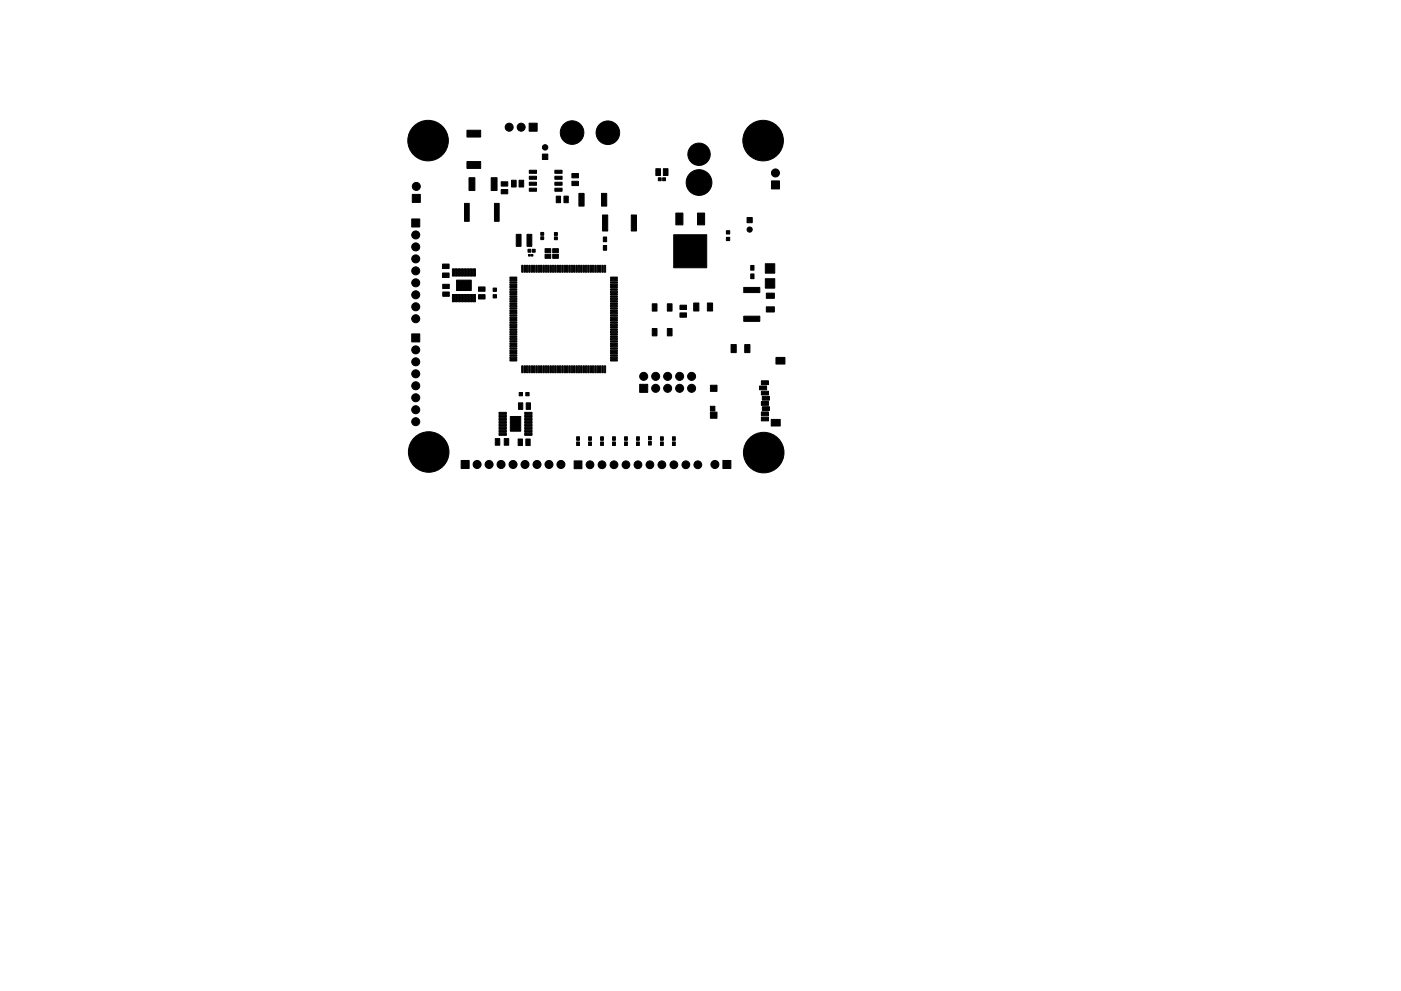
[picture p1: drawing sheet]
<svg xmlns="http://www.w3.org/2000/svg" width="297mm" height="210mm" viewBox="0 0 297 210" stroke-linecap="round" stroke-linejoin="round" font-family="sans-serif">
<g fill="#000" stroke="#000" stroke-width=".21">
<path d="M99.4 37.7h1.3v2.7h-1.3zM99 34.3h2.9v1.4h-2.9zM99 27.6h2.9v1.5h-2.9zM104.1 37.7h1.3v2.7h-1.3zM106.3 38.6h1.4v.9h-1.4zM108.5 38.2h.9v1.5h-.9zM110.1 38.2h.9v1.5h-.9zM112.2 26.1h1.7v1.7h-1.7zM112.2 38.7h1.6v.6h-1.6zM112.2 37.4h1.6v.6h-1.6zM112.2 36.1h1.6v.7h-1.6zM115 32.7h1.2v1.1h-1.2z"/>
<path d="M117.6 36.1h1.6v.7h-1.6zM117.6 37.4h1.6v.6h-1.6zM117.6 38.7h1.6v.6h-1.6zM121.3 38.5h1.3v.9h-1.3zM121.3 36.8h1.3v.9h-1.3zM139.6 37.7h.6v.6h-.6zM139.1 35.8h.9v1.4h-.9zM140.5 37.7h.6v.6h-.6zM140.6 35.8h1v1.4h-1zM163.6 38.4h1.7v1.7h-1.7zM87.3 46.5h1.7v1.7h-1.7zM87.4 41.2h1.7v1.7h-1.7z"/>
<path d="M93.8 57.9h1.4v1h-1.4zM93.8 56h1.4v1h-1.4zM95.9 57h.5v1.6h-.5zM96.6 57h.4v1.6h-.4zM96.8 59.4h3.1v2.2h-3.1zM97.2 57h.4v1.6h-.4zM97.8 57h.5v1.6h-.5zM98.5 57h.4v1.6h-.4zM98.5 43.2h1v3.8h-1zM99.1 57h.4v1.6h-.4zM99.7 57h.5v1.6h-.5zM100.4 57h.4v1.6h-.4z"/>
<path d="M104.8 43.2h1v3.8h-1zM106.3 40.2h1.4v.9h-1.4zM109.5 49.7h1v2.6h-1zM108.1 59.8h1.4l.1 .2-1.4 .1zM108.1 59.3h1.4l.1 .2-1.4 .1zM108.1 58.8h1.4l.1 .2-1.4 .1zM110.6 56.3h.3l-.1 1.5-.2-.1zM111.1 56.3h.3l-.1 1.5-.2-.1zM111.7 49.7h1.1v2.6h-1.1zM111.6 56.3h.3l-.1 1.5-.2-.1zM111.9 52.9h.6v.6h-.6zM112.1 56.3h.3l-.1 1.5-.2-.1z"/>
<path d="M112.1 54h.3v.3h-.3zM112.6 56.3h.3l-.1 1.5-.2-.1zM112.9 52.9h.6v.6h-.6zM112.6 54h.4v.3h-.4zM113.1 56.3h.3l-.1 1.5-.2-.1zM112.2 39.9h1.6v.7h-1.6zM113.6 56.3h.3l-.1 1.5-.2-.1zM114.1 56.3h.3l-.1 1.5-.2-.1zM114.6 56.3h.3l-.1 1.5-.2-.1zM114.7 49.3h.6v.6h-.6zM114.7 50.2h.6v.6h-.6zM115.1 56.3h.3l-.1 1.5-.2-.1z"/>
<path d="M115.6 52.8h1.2v.8h-1.2zM115.6 54h1.2v.8h-1.2zM115.6 56.3h.3l-.1 1.5-.2-.1zM116.1 56.3h.3l-.1 1.5-.2-.1zM116.6 56.3h.3l-.1 1.5-.2-.1zM117.2 52.8h1.2v.8h-1.2zM117.2 54h1.2v.8h-1.2zM117.1 56.3h.3l-.1 1.5-.2-.1zM117.6 56.3h.3l-.1 1.5-.2-.1zM117.9 41.6h.9v1.4h-.9zM117.6 50.3h.6v.6h-.6zM117.6 49.3h.6v.6h-.6z"/>
<path d="M118.1 56.3h.3l-.1 1.5-.2-.1zM118.6 56.3h.3l-.1 1.5-.2-.1zM117.6 39.9h1.6v.7h-1.6zM119.1 56.3h.3l-.1 1.5-.2-.1zM119.6 41.6h.9v1.4h-.9zM119.6 56.3h.3l-.1 1.5-.2-.1zM120.1 56.3h.3l-.1 1.5-.2-.1zM120.6 56.3h.3l-.1 1.5-.2-.1zM121.1 56.3h.3l-.1 1.5-.2-.1zM121.6 56.3h.3l-.1 1.5-.2-.1zM122.1 56.3h.3l-.1 1.5-.2-.1zM122.7 41h1.1v2.7h-1.1z"/>
<path d="M122.6 56.3h.3l-.1 1.5-.2-.1zM123.1 56.3h.3l-.1 1.5-.2-.1zM123.6 56.3h.3l-.1 1.5-.2-.1zM124.1 56.3h.3l-.1 1.5-.2-.1zM124.6 56.3h.3l-.1 1.5-.2-.1zM125.1 56.3h.3l-.1 1.5-.2-.1zM125.6 56.3h.3l-.1 1.5-.2-.1zM126.1 56.3h.3l-.1 1.5-.2-.1zM126.6 56.3h.3l-.1 1.5-.2-.1zM127.1 56.3h.3l-.1 1.5-.2-.1zM127.5 41h1.1v2.7h-1.1zM127.7 45.6h1.1v3.4h-1.1z"/>
<path d="M127.6 56.3h.3l-.1 1.5-.2-.1zM127.9 50.3h.7v1h-.7zM127.9 52.1h.7v1h-.7zM128.1 56.3h.3l-.1 1.5-.2-.1zM129.5 58.8h1.3l.1 .2-1.4 .1zM129.5 59.3h1.3l.1 .2-1.4 .1zM129.5 59.8h1.3l.1 .2-1.4 .1zM133.8 45.6h1.1v3.4h-1.1zM142.8 49.8h7v7h-7zM143.3 45.2h1.5v2.5h-1.5zM147.9 45.2h1.5v2.5h-1.5zM154 50.3h.7v.7h-.7z"/>
<path d="M154 48.9h.7v.7h-.7zM158.4 46.2h1.1v1.1h-1.1zM159.2 58.1h.7v1h-.7zM159.2 56.3h.7v1h-.7zM162.3 56h2v2h-2zM87.3 70.8h1.7v1.7h-1.7zM93.9 60.3h1.4v.9h-1.4zM93.9 62h1.4v.9h-1.4zM95.9 62.5h.5v1.5h-.5zM96.6 62.5h.4v1.5h-.4zM97.2 62.5h.4v1.5h-.4zM97.8 62.5h.5v1.5h-.5z"/>
<path d="M98.5 62.5h.4v1.5h-.4zM99.1 62.5h.4v1.5h-.4zM99.7 62.5h.5v1.5h-.5zM100.4 62.5h.4v1.5h-.4zM101.4 62.5h1.4v.9h-1.4zM101.4 60.9h1.4v.9h-1.4zM104.6 61.1h.7v.7h-.7zM104.6 62.5h.7v.7h-.7zM108.1 76.3h1.4l.1 .2-1.4 .1zM108.1 75.8h1.4l.1 .2-1.4 .1zM108.1 75.3h1.4l.1 .2-1.4 .1zM108.1 74.8h1.4l.1 .2-1.4 .1z"/>
<path d="M108.1 74.3h1.4l.1 .2-1.4 .1zM108.1 73.8h1.4l.1 .2-1.4 .1zM108.1 73.3h1.4l.1 .2-1.4 .1zM108.1 72.8h1.4l.1 .2-1.4 .1zM108.1 72.3h1.4l.1 .2-1.4 .1zM108.1 71.8h1.4l.1 .2-1.4 .1zM108.1 71.3h1.4l.1 .2-1.4 .1zM108.1 70.8h1.4l.1 .2-1.4 .1zM108.1 70.3h1.4l.1 .2-1.4 .1zM108.1 69.8h1.4l.1 .2-1.4 .1zM108.1 69.3h1.4l.1 .2-1.4 .1zM108.1 68.8h1.4l.1 .2-1.4 .1z"/>
<path d="M108.1 68.3h1.4l.1 .2-1.4 .1zM108.1 67.8h1.4l.1 .2-1.4 .1zM108.1 67.3h1.4l.1 .2-1.4 .1zM108.1 66.8h1.4l.1 .2-1.4 .1zM108.1 66.3h1.4l.1 .2-1.4 .1zM108.1 65.8h1.4l.1 .2-1.4 .1zM108.1 65.3h1.4l.1 .2-1.4 .1zM108.1 64.8h1.4l.1 .2-1.4 .1zM108.1 64.3h1.4l.1 .2-1.4 .1zM108.1 63.8h1.4l.1 .2-1.4 .1zM108.1 63.3h1.4l.1 .2-1.4 .1zM108.1 62.8h1.4l.1 .2-1.4 .1z"/>
<path d="M108.1 62.3h1.4l.1 .2-1.4 .1zM108.1 61.8h1.4l.1 .2-1.4 .1zM108.1 61.3h1.4l.1 .2-1.4 .1zM108.1 60.8h1.4l.1 .2-1.4 .1zM108.1 60.3h1.4l.1 .2-1.4 .1zM110.6 77.6l.3 .1-.1 1.4-.2-.1zM111.1 77.6l.3 .1-.1 1.4-.2-.1zM111.6 77.6l.3 .1-.1 1.4-.2-.1zM112.1 77.6l.3 .1-.1 1.4-.2-.1zM112.6 77.6l.3 .1-.1 1.4-.2-.1zM113.1 77.6l.3 .1-.1 1.4-.2-.1zM113.6 77.6l.3 .1-.1 1.4-.2-.1z"/>
<path d="M114.1 77.6l.3 .1-.1 1.4-.2-.1zM114.6 77.6l.3 .1-.1 1.4-.2-.1zM115.1 77.6l.3 .1-.1 1.4-.2-.1zM115.6 77.6l.3 .1-.1 1.4-.2-.1zM116.1 77.6l.3 .1-.1 1.4-.2-.1zM116.6 77.6l.3 .1-.1 1.4-.2-.1zM117.1 77.6l.3 .1-.1 1.4-.2-.1zM117.6 77.6l.3 .1-.1 1.4-.2-.1zM118.1 77.6l.3 .1-.1 1.4-.2-.1zM118.6 77.6l.3 .1-.1 1.4-.2-.1zM119.1 77.6l.3 .1-.1 1.4-.2-.1zM119.6 77.6l.3 .1-.1 1.4-.2-.1z"/>
<path d="M120.1 77.6l.3 .1-.1 1.4-.2-.1zM120.6 77.6l.3 .1-.1 1.4-.2-.1zM121.1 77.6l.3 .1-.1 1.4-.2-.1zM121.6 77.6l.3 .1-.1 1.4-.2-.1zM122.1 77.6l.3 .1-.1 1.4-.2-.1zM122.6 77.6l.3 .1-.1 1.4-.2-.1zM123.1 77.6l.3 .1-.1 1.4-.2-.1zM123.6 77.6l.3 .1-.1 1.4-.2-.1zM124.1 77.6l.3 .1-.1 1.4-.2-.1zM124.6 77.6l.3 .1-.1 1.4-.2-.1zM125.1 77.6l.3 .1-.1 1.4-.2-.1zM125.6 77.6l.3 .1-.1 1.4-.2-.1z"/>
<path d="M126.1 77.6l.3 .1-.1 1.4-.2-.1zM126.6 77.6l.3 .1-.1 1.4-.2-.1zM127.1 77.6l.3 .1-.1 1.4-.2-.1zM127.6 77.6l.3 .1-.1 1.4-.2-.1zM128.1 77.6l.3 .1-.1 1.4-.2-.1zM129.5 60.3h1.3l.1 .2-1.4 .1zM129.5 60.8h1.3l.1 .2-1.4 .1zM129.5 61.3h1.3l.1 .2-1.4 .1zM129.5 61.8h1.3l.1 .2-1.4 .1zM129.5 62.3h1.3l.1 .2-1.4 .1zM129.5 62.8h1.3l.1 .2-1.4 .1zM129.5 63.3h1.3l.1 .2-1.4 .1z"/>
<path d="M129.5 63.8h1.3l.1 .2-1.4 .1zM129.5 64.3h1.3l.1 .2-1.4 .1zM129.5 64.8h1.3l.1 .2-1.4 .1zM129.5 65.3h1.3l.1 .2-1.4 .1zM129.5 65.8h1.3l.1 .2-1.4 .1zM129.5 66.3h1.3l.1 .2-1.4 .1zM129.5 66.8h1.3l.1 .2-1.4 .1zM129.5 67.3h1.3l.1 .2-1.4 .1zM129.5 67.8h1.3l.1 .2-1.4 .1zM129.5 68.3h1.3l.1 .2-1.4 .1zM129.5 68.8h1.3l.1 .2-1.4 .1zM129.5 69.3h1.3l.1 .2-1.4 .1z"/>
<path d="M129.5 69.8h1.3l.1 .2-1.4 .1zM129.5 70.3h1.3l.1 .2-1.4 .1zM129.5 70.8h1.3l.1 .2-1.4 .1zM129.5 71.3h1.3l.1 .2-1.4 .1zM129.5 71.8h1.3l.1 .2-1.4 .1zM129.5 72.3h1.3l.1 .2-1.4 .1zM129.5 72.8h1.3l.1 .2-1.4 .1zM129.5 73.3h1.3l.1 .2-1.4 .1zM129.5 73.8h1.3l.1 .2-1.4 .1zM129.5 74.3h1.3l.1 .2-1.4 .1zM129.5 74.8h1.3l.1 .2-1.4 .1zM129.5 75.3h1.3l.1 .2-1.4 .1z"/>
<path d="M129.5 75.8h1.3l.1 .2-1.4 .1zM129.5 76.3h1.3l.1 .2-1.4 .1zM138.3 64.5h1v1.5h-1zM138.3 69.7h1v1.6h-1zM141.5 64.5h1v1.5h-1zM141.5 69.7h1v1.6h-1zM144.2 66.4h1.4v.9h-1.4zM144.2 64.8h1.4v.9h-1.4zM147.1 64.3h1.1v1.7h-1.1zM150 64.3h1.1v1.7h-1.1zM155 73.1h1.1v1.7h-1.1zM157.7 61h3.4v1.1h-3.4z"/>
<path d="M157.7 67.1h3.4v1.1h-3.4zM157.9 73.1h1.1v1.7h-1.1zM162.3 59.1h2v2h-2zM162.5 62.2h1.7v1.1h-1.7zM162.5 65.1h1.7v1.1h-1.7zM164.5 75.8h1.9v1.4h-1.9zM97.8 97.7h1.7v1.7h-1.7zM105 93.1h1v1.4h-1zM106.9 93.1h1v1.4h-1zM105.8 87.5h1.6v.4h-1.6zM105.8 88.1h1.6v.5h-1.6zM105.8 88.8h1.6v.4h-1.6z"/>
<path d="M105.8 89.4h1.6v.4h-1.6zM105.8 90h1.6v.5h-1.6zM105.8 90.7h1.6v.4h-1.6zM105.8 91.3h1.6v.4h-1.6zM105.8 91.9h1.6v.5h-1.6zM108.2 88.4h2.2v3.1h-2.2zM109.9 93.1h.9v1.4h-.9zM109.9 85.5h.9v1.4h-.9zM110.1 83.3h.7v.7h-.7zM111.5 93.1h.9v1.4h-.9zM111.6 85.5h.9v1.4h-.9zM111.5 83.3h.7v.7h-.7z"/>
<path d="M111.3 91.9h1.5v.5h-1.5zM111.3 91.3h1.5v.4h-1.5zM111.3 90.7h1.5v.4h-1.5zM111.3 90h1.5v.5h-1.5zM111.3 89.4h1.5v.4h-1.5zM111.3 88.8h1.5v.4h-1.5zM111.3 88.1h1.5v.5h-1.5zM111.3 87.5h1.5v.4h-1.5zM121.7 97.8h1.7v1.6h-1.7zM122.3 93.8h.6v.7h-.6zM122.3 92.7h.6v.7h-.6zM124.8 92.7h.6v.7h-.6z"/>
<path d="M124.8 93.8h.6v.7h-.6zM127.3 93.8h.6v.7h-.6zM127.3 92.7h.6v.7h-.6zM129.9 92.7h.6v.7h-.6zM129.9 93.8h.6v.7h-.6zM132.4 93.8h.6v.7h-.6zM132.4 92.7h.6v.7h-.6zM135 92.7h.6v.7h-.6zM135 93.8h.6v.7h-.6zM135.6 81.5h1.7v1.7h-1.7zM137.5 93.7h.6v.7h-.6zM137.5 92.6h.6v.7h-.6z"/>
<path d="M140 92.7h.6v.7h-.6zM140 93.8h.6v.7h-.6zM142.6 92.7h.6v.7h-.6zM142.6 93.8h.6v.7h-.6zM150.6 86.2h1v1h-1zM150.6 87.4h1.4v1.3h-1.4zM150.6 81.7h1.4v1.3h-1.4zM153.3 97.7h1.7v1.7h-1.7zM161 81.9h1.5v.8h-1.5zM161.4 80.8h1.5v.8h-1.5zM161.4 83h1.5v.8h-1.5zM161.4 85.2h1.5v.8h-1.5z"/>
<path d="M161.4 87.4h1.5v.8h-1.5zM161.4 88.5h1.5v.8h-1.5zM161.6 84.1h1.5v.8h-1.5zM161.6 86.3h1.5v.8h-1.5zM163.5 89h1.9v1.4h-1.9z"/>
<circle cx="87.5" cy="29.8" r=".45"/>
<circle cx="88.3" cy="39.6" r=".85"/>
<circle cx="88.5" cy="27.6" r=".45"/>
<circle cx="88.5" cy="32.1" r=".45"/>
<circle cx="90.8" cy="29.8" r="4.3"/>
<circle cx="90.8" cy="33.1" r=".45"/>
<circle cx="90.8" cy="26.6" r=".45"/>
<circle cx="93" cy="27.6" r=".45"/>
<circle cx="93" cy="32.1" r=".45"/>
<circle cx="94" cy="29.8" r=".45"/>
<circle cx="108" cy="27" r=".85"/>
<circle cx="110.5" cy="27" r=".85"/>
<circle cx="115.6" cy="31.3" r=".58"/>
<circle cx="121.3" cy="28.1" r="2.5"/>
<circle cx="128.9" cy="28.2" r="2.5"/>
<circle cx="148.2" cy="32.7" r="2.37"/>
<circle cx="148.2" cy="38.7" r="2.73"/>
<circle cx="158.6" cy="29.8" r=".45"/>
<circle cx="159.5" cy="32.1" r=".45"/>
<circle cx="159.5" cy="27.6" r=".45"/>
<circle cx="161.8" cy="29.8" r="4.3"/>
<circle cx="161.8" cy="26.6" r=".45"/>
<circle cx="161.8" cy="33.1" r=".45"/>
<circle cx="164.1" cy="27.6" r=".45"/>
<circle cx="164.1" cy="32.1" r=".45"/>
<circle cx="164.4" cy="36.7" r=".85"/>
<circle cx="165" cy="29.8" r=".45"/>
<circle cx="88.1" cy="57.5" r=".85"/>
<circle cx="88.1" cy="52.4" r=".85"/>
<circle cx="88.1" cy="49.8" r=".85"/>
<circle cx="88.1" cy="54.9" r=".85"/>
<circle cx="158.9" cy="48.7" r=".55"/>
<circle cx="88.1" cy="65.1" r=".85"/>
<circle cx="88.1" cy="76.8" r=".85"/>
<circle cx="88.1" cy="79.3" r=".85"/>
<circle cx="88.1" cy="62.5" r=".85"/>
<circle cx="88.1" cy="67.6" r=".85"/>
<circle cx="88.1" cy="60" r=".85"/>
<circle cx="88.1" cy="74.2" r=".85"/>
<circle cx="136.5" cy="79.9" r=".85"/>
<circle cx="139" cy="79.9" r=".85"/>
<circle cx="141.6" cy="79.9" r=".85"/>
<circle cx="144.1" cy="79.9" r=".85"/>
<circle cx="146.6" cy="79.9" r=".85"/>
<circle cx="87.7" cy="95.9" r=".45"/>
<circle cx="88.1" cy="89.5" r=".85"/>
<circle cx="88.1" cy="84.4" r=".85"/>
<circle cx="88.1" cy="86.9" r=".85"/>
<circle cx="88.1" cy="81.9" r=".85"/>
<circle cx="88.6" cy="93.6" r=".45"/>
<circle cx="88.6" cy="98.2" r=".45"/>
<circle cx="90.9" cy="95.9" r="4.3"/>
<circle cx="90.9" cy="99.1" r=".45"/>
<circle cx="90.9" cy="92.7" r=".45"/>
<circle cx="93.2" cy="93.6" r=".45"/>
<circle cx="93.2" cy="98.2" r=".45"/>
<circle cx="94.1" cy="95.9" r=".45"/>
<circle cx="101.2" cy="98.5" r=".85"/>
<circle cx="103.7" cy="98.5" r=".85"/>
<circle cx="106.2" cy="98.5" r=".85"/>
<circle cx="108.8" cy="98.5" r=".85"/>
<circle cx="111.3" cy="98.5" r=".85"/>
<circle cx="113.9" cy="98.5" r=".85"/>
<circle cx="116.4" cy="98.5" r=".85"/>
<circle cx="118.9" cy="98.5" r=".85"/>
<circle cx="125.1" cy="98.6" r=".82"/>
<circle cx="127.6" cy="98.6" r=".82"/>
<circle cx="130.2" cy="98.6" r=".82"/>
<circle cx="132.7" cy="98.6" r=".82"/>
<circle cx="135.3" cy="98.6" r=".82"/>
<circle cx="137.8" cy="98.6" r=".82"/>
<circle cx="139" cy="82.4" r=".85"/>
<circle cx="140.3" cy="98.6" r=".82"/>
<circle cx="141.6" cy="82.4" r=".85"/>
<circle cx="142.9" cy="98.6" r=".82"/>
<circle cx="144.1" cy="82.4" r=".85"/>
<circle cx="145.4" cy="98.6" r=".82"/>
<circle cx="146.6" cy="82.4" r=".85"/>
<circle cx="148" cy="98.6" r=".82"/>
<circle cx="151.6" cy="98.5" r=".85"/>
<circle cx="158.7" cy="96" r=".45"/>
<circle cx="159.6" cy="98.3" r=".45"/>
<circle cx="159.6" cy="93.7" r=".45"/>
<circle cx="161.9" cy="96" r="4.3"/>
<circle cx="161.9" cy="99.2" r=".45"/>
<circle cx="161.9" cy="92.8" r=".45"/>
<circle cx="164.2" cy="98.3" r=".45"/>
<circle cx="164.2" cy="93.7" r=".45"/>
<circle cx="165.1" cy="96" r=".45"/>
</g>
</svg>
